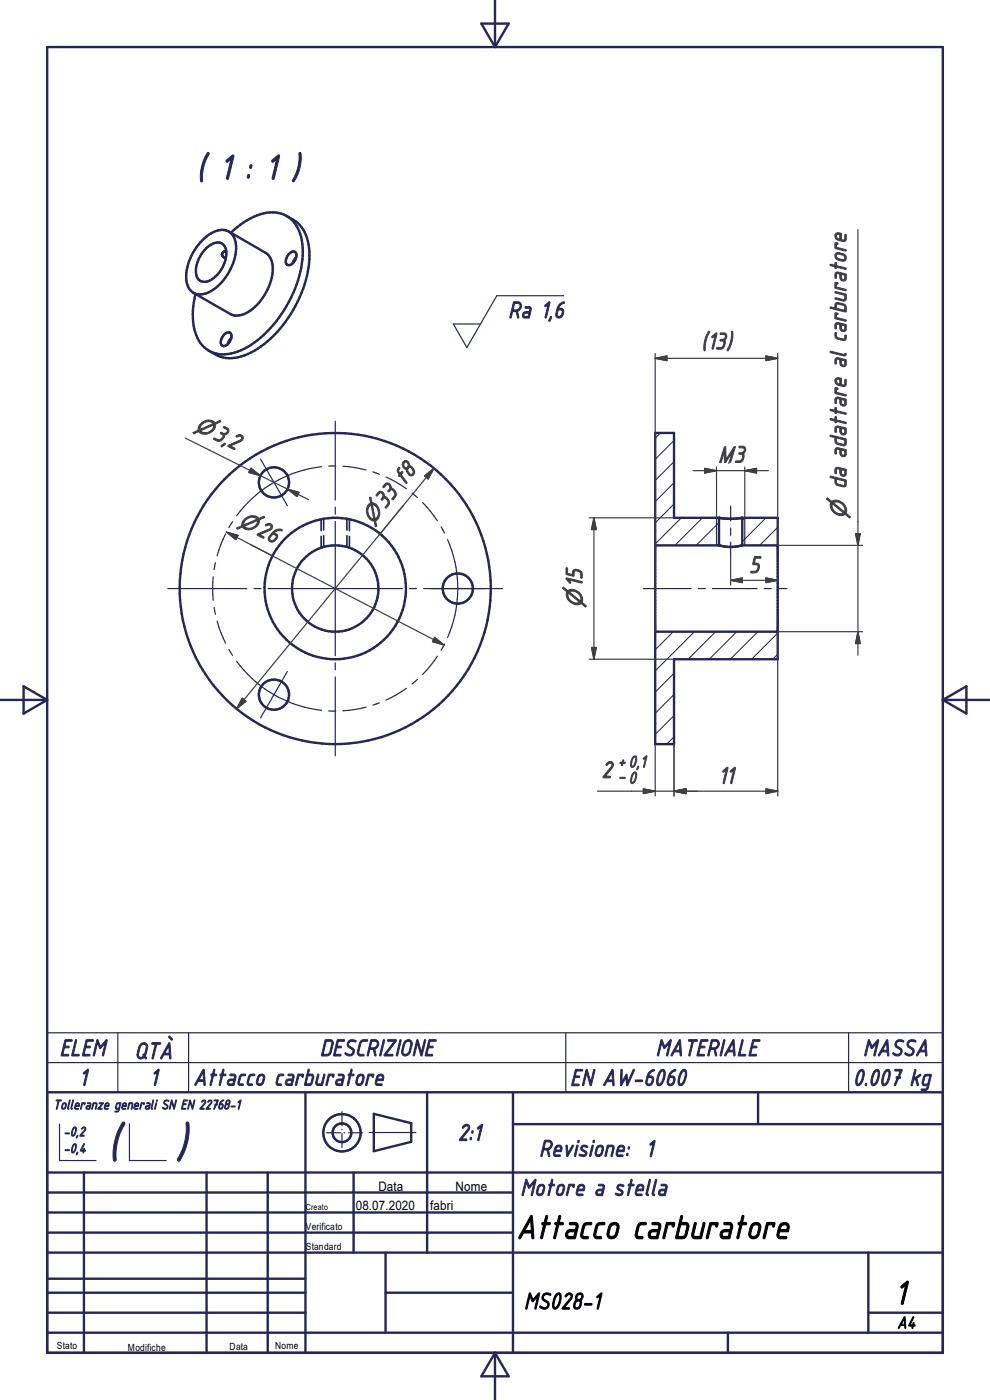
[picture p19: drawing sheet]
<svg xmlns="http://www.w3.org/2000/svg" width="210mm" height="297mm" viewBox="0 0 210 297" stroke-linecap="round" stroke-linejoin="round" font-family="sans-serif">
<defs><g id="words">
<g font-size="10.7" fill="#262659">
<text x="22.8" y="245.7">(</text>
<text x="37" y="245.7">)</text>
</g>
<text font-size="8" fill="#262659" x="41.6" y="38.1">( 1 : 1 )</text>
<g font-size="7.7">
<text x="109.5" y="262.8">Attacco carburatore</text>
<text x="189.7" y="276.7">1</text>
</g>
<g font-size="5.4" fill="#262659">
<text x="107.8" y="67.5">Ra 1,6</text>
<text x="12.6" y="224">ELEM</text>
<text x="28.5" y="224.7">QTÀ</text>
<text x="67.8" y="224">DESCRIZIONE</text>
<text x="139.1" y="224">MATERIALE</text>
<text x="183" y="224">MASSA</text>
<text x="16.7" y="230.3">1</text>
<text x="31.7" y="230.3">1</text>
<text x="40.9" y="230.3">Attacco carburatore</text>
<text x="120.9" y="230.3">EN AW-6060</text>
<text x="180.9" y="230.3">0.007 kg</text>
<text x="97.1" y="242">2:1</text>
<text x="114.3" y="245.4">Revisione: 1</text>
<text x="110.4" y="253.7">Motore a stella</text>
</g>
<g font-size="5.4" fill="#3f3f3f">
<text x="148.7" y="74.1">(13)</text>
<text x="44.9" y="93" transform="rotate(27 44.9 93)">3,2</text>
<text x="85.8" y="103.2" transform="rotate(-51 85.8 103.2)">f8</text>
<text x="158.9" y="121.5">5</text>
<text x="127.5" y="165">2</text>
<text x="152.4" y="166.2">11</text>
</g>
<text font-size="5.4" x="111.1" y="277.7">MS028-1</text>
<g font-size="4.8" fill="#3f3f3f">
<text x="41.1" y="91.1" transform="rotate(26 41.1 91.1)">n</text>
<text x="152.1" y="98.1">M3</text>
<text x="50.4" y="111.3" transform="rotate(27 50.4 111.3)">n26</text>
<text x="79" y="111.4" transform="rotate(-51 79 111.4)">n3</text>
<text x="179.5" y="110" transform="rotate(-90 179.5 110)">n da adattare al carburatore</text>
<text x="123.5" y="128.9" transform="rotate(-90 123.5 128.9)">n15</text>
</g>
<g font-size="3.8" fill="#3f3f3f">
<text x="131.1" y="165.8">-0</text>
<text x="131.1" y="162.7">+0,1</text>
</g>
<text font-size="3.8" x="190.3" y="281.8">A4</text>
<g font-size="3.1" fill="#262659">
<text x="11.3" y="235.3">Tolleranze generali SN EN 22768-1</text>
<text x="13.5" y="241">-0,2</text>
<text x="13.5" y="244.6">-0,4</text>
</g>
<g font-size="2.8">
<text x="75.5" y="256.7">08.07.2020</text>
<text x="80.3" y="252.7">Data</text>
<text x="91.3" y="256.7">fabri</text>
<text x="96.6" y="252.7">Nome</text>
</g>
<g font-size="2.1">
<text x="64.9" y="260.9">Verificato</text>
<text x="64.9" y="265.1">Standard</text>
<text x="12.1" y="286.2">Stato</text>
<text x="27.1" y="286.6">Modifiche</text>
<text x="48.7" y="286.3">Data</text>
<text x="58.4" y="286.2">Nome</text>
</g>
<text font-size="1.8" x="64.9" y="256.7">Creato</text>
</g></defs>
<g fill="none" stroke="#1e1e47" stroke-width=".21">
<path d="M140.1 91.8l-1.1 1.2M143 97.9l-4 4M143 93.4l-4 4M143 106.9l-4 4M143 102.4l-4 4M144.5 109.9l-5.5 5.5M149 109.9l-5.8 5.8M152.5 115.3l-.3 .4M152.5 110.8l-4.8 4.9M158 109.9l-.5 .5M162.5 109.9l-5 5M165 111.9l-3.9 3.8"/>
<path d="M142.8 134l-3.8 3.8M147.3 134l-8.3 8.3M151.8 134l-5.8 5.9M156.3 134l-5.8 5.9M160.8 134l-5.9 5.9M165 138.8l-1.1 1.1M165 134.3l-5.6 5.6M143 156.3l-1.6 1.6M143 151.8l-4 4M143 147.3l-4 4M143 142.8l-4 4"/>
</g>
<g fill="none" stroke="#262659" stroke-width=".51">
<path d="M139 91.8h4v18.1h9.5v5.8h-13.5zM157.5 109.9h7.5v5.8h-7.5zM139 134h26v5.9h-22v18h-4z"/>
<circle cx="58.1" cy="102.3" r="3.2"/>
<circle cx="71.1" cy="124.9" r="9.2"/>
<circle cx="71.1" cy="124.9" r="15"/>
<circle cx="71.1" cy="124.9" r="33"/>
<circle cx="97.1" cy="124.9" r="3.2"/>
<circle cx="58.1" cy="147.4" r="3.2"/>
</g>
<path d="M68.1 110.2v2.4M68.1 113.8v2.4M68.7 110.1v2.3M68.7 113.6v2.4M73.6 110.1v2.3M73.6 113.6v2.4M74.1 110.2v2.4M74.1 113.8v2.4" fill="none" stroke="#262659" stroke-width=".36"/>
<circle cx="152.5" cy="109.9" r=".25" fill="#262659"/>
<path d="M152.5 109.9l2 .2 2.9-.2M152.5 115.7l2 .3h1.4l1.5-.3M157.4 115.7h.1" fill="none" stroke="#262659" stroke-width=".51"/>
<circle cx="152.5" cy="115.7" r=".25" fill="#262659"/>
<g fill="none" stroke="#262659" stroke-width=".25">
<path d="M119.6 62.7h-14.2l-6.4 11-2.8-5h5.7M55.3 97.4l5.7 9.9M68.2 99a26 26 0 0 0-18 10.4M71.1 89.4v16.7M71.2 98.9h-1.5M72.7 98.9l2.5 .3 2.4 .5M45.7 119.4l-.3 1.5M47.9 113.3l-1.1 2.2-.7 2.4M49.3 110.7l-.8 1.2M71.1 107.6v1.5M71.1 110.6v28.5M79.1 100.1l1.4 .5"/>
<path d="M81.9 101.2l2.2 1.1 2.1 1.4M87.4 104.6l1.1 1M89.6 106.6l1.7 1.9 1.5 2M93.6 111.8l.7 1.3M94.9 114.5a26.1 26.1 0 0 1 0 20.8M152 109.9v5.8M155 107.4v3.1M155 112v1.5M155 115v3.2M158 109.9v5.8M35.6 124.9h16.8M45.2 122.4l-.1 2.5 .1 2.5"/>
<path d="M45.4 128.9l.3 1.4M46.1 131.8l.7 2.4 1.1 2.3M48.5 137.8l.8 1.2M53.9 124.9h1.5M56.9 124.9h28.5M86.9 124.9h1.5M89.9 124.9h16.7M92.8 139.2l-1.5 2-1.7 1.9M94.3 136.6l-.7 1.4M136.5 124.9h10.1M148.1 124.9h1.5M151.1 124.9h9.5"/>
<path d="M162.1 124.9h1.5M165.1 124.9h1.9M50.2 140.3a26 26 0 0 0 7.9 7.1M58.1 147.4l-2.8 4.9M58.1 147.4a25.6 25.6 0 0 0 10.1 3.3M61 142.4l-2.9 5M69.7 150.8l1.5 .1M71.1 140.6v1.5M71.1 143.6v16.8M77.6 150l-2.4 .5-2.5 .3M80.5 149.1l-1.4 .5M86.2 146l-2.1 1.4-2.2 1.1"/>
<path d="M88.5 144.1l-1.1 1M10 219.1h190v12.6h-190zM25 219.1v12.6M40 219.1v12.6M120 219.1v12.6M180 219.1v12.6M10 225.4h190M12.6 238.5v7.7h7.8M27.5 238.4v7.8h7.8M72.5 235.8v3M72.5 239.6v.1M68.4 240.3h.1"/>
<path d="M69.2 240.3h3.1M72.5 240.5v3M72.5 244.2v.1M73 240.3h.1M73.9 240.3h3M78.3 240.3h9.9"/>
</g>
<g fill="none" stroke="#262659" stroke-width=".51">
<path d="M105 0v10M10 10h190v277h-190zM102.1 5h5.8l-2.9 5zM42.9 51a5.2 5.2 0 0 1 5.4-2 3.9 3.9 0 0 1 1.7 4.4 11.4 11.4 0 0 1-6.2 8.8 2.99 2.99 0 0 1-4.3-2.7 11.2 11.2 0 0 1 3.4-8.5zM43.7 52.7a2.97 2.97 0 0 1 3.4-1 3.1 3.1 0 0 1 .7 3.5 6.1 6.1 0 0 1-4.3 4.6 1.87 1.87 0 0 1-1.9-2.2 7.1 7.1 0 0 1 2.1-4.9zM48 53.3a.74 .74 0 0 0-.9 .6 .74 .74 0 0 0 .8 .8M48.5 49.1l7.8 4.5a4.4 4.4 0 0 1 1.5 4.7 11.6 11.6 0 0 1-6.1 8.4l-1.3 .3-1.2-.2-8.2-4.7M49 49.4a13.8 13.8 0 0 1 8.9-4.3 6.2 6.2 0 0 1 6 5.2 20.6 20.6 0 0 1-3.1 14.6 21.8 21.8 0 0 1-10.4 9.7 6.4 6.4 0 0 1-8.2-2.3 13.4 13.4 0 0 1-.7-9.9M60.8 45.8a7.9 7.9 0 0 1 4.8 7.6 25.6 25.6 0 0 1-11.6 21 8.3 8.3 0 0 1-8.3 .8l-1.4-.8M61.1 54.1a1.01 1.01 0 0 1 1.7-.4 2.05 2.05 0 0 1-1.7 2.5 1.47 1.47 0 0 1 0-2.1zM62.8 54.6l-.7 1.3M47.6 71a.83 .83 0 0 1 .7-.5 .83 .83 0 0 1 .8 .5 2.06 2.06 0 0 1-1.8 2.4 1.45 1.45 0 0 1 0-2.2z"/>
<path d="M49 71.7l-.5 .7-.2 .6M139 115.7v18.3M165 115.7v18.3M0 148.5h10M5 145.6l5 2.9-5 2.9zM200 148.5h10M200 148.5l5-2.9v5.8zM10 231.7h190M64.8 231.7v55.3M79.3 236.3l7.9 2v3.9l-7.9 2zM90.6 231.7v34M108.8 238.5h91.2"/>
<path d="M108.8 231.7v55.3M160.8 231.7v6.8M10 253h98.8M10 257.2h98.8M10 248.7h190M17.8 248.7v38.3M43.8 248.7v38.3M56.8 248.7v38.3M75 248.7v17M10 274.3h54.8M10 265.7h190M10 261.5h98.8"/>
<path d="M10 271.3h54.8M10 278.5h54.8M81.8 274.3h27M81.8 265.7v17M184.2 278.5h15.8M184.2 265.7v17M10 282.7h190M105 287v10M105 287l2.9 5h-5.8zM154.4 282.7v4.3"/>
<circle cx="72.5" cy="240.3" r="4"/>
<circle cx="72.5" cy="240.3" r="1.98"/>
</g>
<g fill="none" stroke="#3f3f3f" stroke-width=".25">
<path d="M182 48.7v90.3M139 76h26M139 76l2.5-.5v1zM139 75v49.8M162.5 75.5l2.5 .5-2.5 .5zM165 75v40.7h18M39.3 92.9l15.9 8M53.2 99.3l2 1.6-2.4-.7zM92.1 99.3l-41.9 51.1M147 99.8h16M149.5 99.4l2.5 .4-2.5 .6zM152 99.1v10.8"/>
<path d="M158 99.8l2.5-.4v1zM158 99.1v10.8M48 112.9l46.2 23.9M48 112.9l2.5 .7-.5 .9zM55.2 100.9l5.8 2.9M61 103.8l4.5 2.2M61 103.8l2.4 .6-.4 .9zM85.6 107.2l-5.3 6.4M90.1 101l2-1.7-1.3 2.3zM125 109.9h18M126 109.9v30M126 109.9l.5 2.4h-1z"/>
<path d="M155 118.2v5.9M181.5 113.2h1l-.5 2.5zM92.2 135.2l2 1.6-2.5-.7zM125 139.9h18M125.5 137.4h1l-.5 2.5zM139 124.9v9.1M155 123.1h10M155 123.1l2.5-.5v1zM162.5 122.6l2.5 .5-2.5 .5zM182 134l.5 2.5h-1zM183 134h-18v34.9M51.4 148.1l.8 .7-2 1.6z"/>
<path d="M139 157.9v11M143 157.9v11M126.8 167.8h38.2M136.5 167.4l2.5 .4-2.5 .6zM143 167.8l2.5-.4v1zM162.5 167.4l2.5 .4-2.5 .6z"/>
</g>
<g fill="#3f3f3f" stroke="#3f3f3f" stroke-width=".25">
<path d="M149.5 99.4l2.5 .4-2.5 .6z"/>
<path d="M158 99.8l2.5-.4v1z"/>
<path d="M182 134l.5 2.5h-1z"/>
<path d="M181.5 113.2h1l-.5 2.5z"/>
<path d="M126 109.9l.5 2.4h-1z"/>
<path d="M125.5 137.4h1l-.5 2.5z"/>
<path d="M90.1 101l2-1.7-1.3 2.3z"/>
<path d="M51.4 148.1l.8 .7-2 1.6z"/>
<path d="M155 123.1l2.5-.5v1z"/>
<path d="M162.5 122.6l2.5 .5-2.5 .5z"/>
<path d="M143 167.8l2.5-.4v1z"/>
<path d="M162.5 167.4l2.5 .4-2.5 .6z"/>
<path d="M139 76l2.5-.5v1z"/>
<path d="M162.5 75.5l2.5 .5-2.5 .5z"/>
<path d="M136.5 167.4l2.5 .4-2.5 .6z"/>
<path d="M48 112.9l2.5 .7-.5 .9z"/>
<path d="M92.2 135.2l2 1.6-2.5-.7z"/>
<path d="M61 103.8l2.4 .6-.4 .9z"/>
<path d="M53.2 99.3l2 1.6-2.4-.7z"/>
</g>
<use href="#words"/>
</svg>
